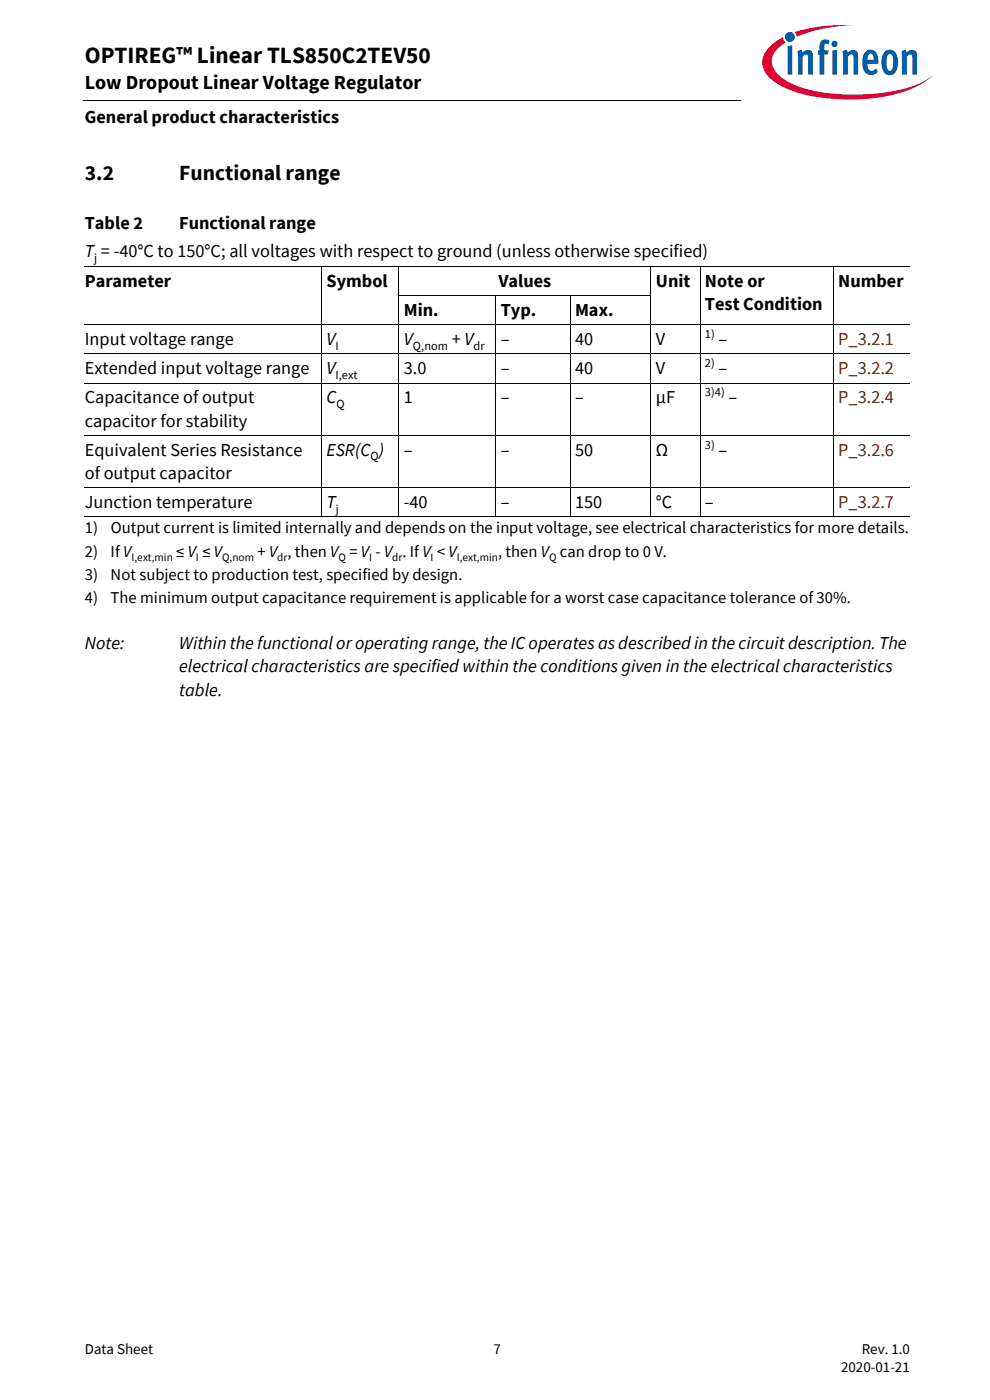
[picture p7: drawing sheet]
<svg xmlns="http://www.w3.org/2000/svg" width="210mm" height="297mm" viewBox="0 0 210 297" stroke-linecap="round" stroke-linejoin="round" font-family="sans-serif">
<defs><g id="words">
<text font-size="4.9" x="18" y="13.4">OPTIREG™ Linear TLS850C2TEV50</text>
<g font-size="4.6">
<text x="18" y="38.1">3.2</text>
<text x="38" y="38.1">Functional range</text>
</g>
<text font-size="4.2" x="18" y="19">Low Dropout Linear Voltage Regulator</text>
<g font-size="3.9">
<text x="18" y="26.2">General product characteristics</text>
<text x="18" y="48.5">Table 2</text>
<text x="38" y="48.5">Functional range</text>
<text x="18" y="54.5">T = -40°C to 150°C; all voltages with respect to ground (unless otherwise specified)</text>
<text x="18" y="60.9">Parameter</text>
<text x="69.3" y="60.9">Symbol</text>
<text x="105.7" y="60.9">Values</text>
<text x="139.1" y="60.9">Unit</text>
<text x="149.5" y="60.9">Note or</text>
<text x="149.5" y="65.8">Test Condition</text>
<text x="177.8" y="60.9">Number</text>
<text x="85.7" y="67.1">Min.</text>
<text x="106.2" y="67.1">Typ.</text>
<text x="122" y="67.1">Max.</text>
<text x="18" y="73.2">Input voltage range</text>
<text x="69.3" y="73.2">V</text>
<text x="85.7" y="73.2">V</text>
<text x="95.8" y="73.2">+ V</text>
<text x="106.2" y="73.2">–</text>
<text x="122" y="73.2">40</text>
<text x="139.1" y="73.2">V</text>
<text x="152.4" y="73.2">–</text>
<text x="18" y="79.4">Extended input voltage range</text>
<text x="69.3" y="79.4">V</text>
<text x="85.7" y="79.4">3.0</text>
<text x="106.2" y="79.4">–</text>
<text x="122" y="79.4">40</text>
<text x="139.1" y="79.4">V</text>
<text x="152.4" y="79.4">–</text>
<text x="18" y="85.6">Capacitance of output</text>
<text x="69.3" y="85.6">C</text>
<text x="85.7" y="85.6">1</text>
<text x="106.2" y="85.6">–</text>
<text x="122" y="85.6">–</text>
<text x="139.1" y="85.6">µF</text>
<text x="154.5" y="85.6">–</text>
<text x="18" y="90.5">capacitor for stability</text>
<text x="18" y="96.7">Equivalent Series Resistance</text>
<text x="18" y="101.6">of output capacitor</text>
<text x="69.3" y="96.7">ESR(C )</text>
<text x="85.7" y="96.7">–</text>
<text x="106.2" y="96.7">–</text>
<text x="122" y="96.7">50</text>
<text x="139.1" y="96.7">Ω</text>
<text x="152.4" y="96.7">–</text>
<text x="18" y="107.8">Junction temperature</text>
<text x="69.3" y="107.8">T</text>
<text x="85.7" y="107.8">-40</text>
<text x="106.2" y="107.8">–</text>
<text x="122" y="107.8">150</text>
<text x="139.1" y="107.8">°C</text>
<text x="149.5" y="107.8">–</text>
<text x="18" y="137.7">Note:</text>
<text x="38" y="137.7">Within the functional or operating range, the IC operates as described in the circuit description. The</text>
<text x="38" y="142.6">electrical characteristics are specified within the conditions given in the electrical characteristics</text>
<text x="38" y="147.6">table.</text>
</g>
<g font-size="3.9" fill="#802600">
<text x="177.8" y="73.2">P_3.2.1</text>
<text x="177.8" y="79.4">P_3.2.2</text>
<text x="177.8" y="85.6">P_3.2.4</text>
<text x="177.8" y="96.7">P_3.2.6</text>
<text x="177.8" y="107.8">P_3.2.7</text>
</g>
<g font-size="3.5">
<text x="18" y="113.1">1)</text>
<text x="23.5" y="113.1">Output current is limited internally and depends on the input voltage, see electrical characteristics for more details.</text>
<text x="18" y="118.1">2)</text>
<text x="23.5" y="118.1">If V</text>
<text x="37.4" y="118.1">≤ V ≤ V</text>
<text x="54.6" y="118.1">+ V , then V = V - V . If V &lt; V</text>
<text x="105.7" y="118.1">, then V can drop to 0 V.</text>
<text x="18" y="123">3)</text>
<text x="23.5" y="123">Not subject to production test, specified by design.</text>
<text x="18" y="128">4)</text>
<text x="23.5" y="128">The minimum output capacitance requirement is applicable for a worst case capacitance tolerance of 30%.</text>
</g>
<g font-size="3.2">
<text x="18" y="287.3">Data Sheet</text>
<text x="104.7" y="287.3">7</text>
<text x="182.8" y="287.3">Rev. 1.0</text>
<text x="178.4" y="291.2">2020-01-21</text>
</g>
<g font-size="2.6">
<text x="20" y="55.5">j</text>
<text x="149.5" y="71.7">1)</text>
<text x="71.2" y="74.2">I</text>
<text x="87.6" y="74.2">Q,nom</text>
<text x="100.5" y="74.2">dr</text>
<text x="149.5" y="77.9">2)</text>
<text x="71.2" y="80.4">I,ext</text>
<text x="71.4" y="86.6">Q</text>
<text x="149.5" y="84">3)4)</text>
<text x="149.5" y="95.1">3)</text>
<text x="78.6" y="97.7">Q</text>
<text x="71.2" y="108.8">j</text>
</g>
<g font-size="2.4">
<text x="27.9" y="119">I,ext,min</text>
<text x="41.6" y="119">I</text>
<text x="47.1" y="119">Q,nom</text>
<text x="58.8" y="119">dr</text>
<text x="71.8" y="119">Q</text>
<text x="78.3" y="119">I</text>
<text x="83.2" y="119">dr</text>
<text x="91.3" y="119">I</text>
<text x="96.9" y="119">I,ext,min</text>
<text x="116.5" y="119">Q</text>
</g>
</g></defs>
<path d="M17.7 21.3l.1 .1z" fill="#000"/>
<path d="M17.8 21.4h140.5" fill="none" stroke="#000" stroke-width=".21"/>
<path d="M157.3 5.1h42.7v21.5h-42.7z" fill="#fff"/>
<path d="M168.6 6.8l.4 1 1.4-.5a31.9 31.9 0 0 1 10.7-1.9 32.2 32.2 0 0 0-12.5 1.4zM163.4 9.8a4.3 4.3 0 0 0 0 6.9 21.8 21.8 0 0 0 11.7 4.1 38.5 38.5 0 0 0 18.7-2.1 14.3 14.3 0 0 0 4.2-2.8 18.4 18.4 0 0 1-8.8 3.5 40.4 40.4 0 0 1-20.2-1.2l-1.6-.7a6.4 6.4 0 0 1-3.7-4.4 5.1 5.1 0 0 1 2.9-4.1l-.3-.3-.2-.8-1 .5z" fill-rule="evenodd" fill="#e30034"/>
<path d="M166.5 7.8a1.06 1.06 0 0 0 2.1 0 1.06 1.06 0 0 0-2.1 0zM167.1 9.8v6h.9v-6.2zM169.1 10.8l.2 1.3v3.7h.9v-3.8l.7-.4h.3l.2 .3v3.9h1v-3.9a1.21 1.21 0 0 0-.8-1.3 1.21 1.21 0 0 0-1.4 .5l-.1-.6zM174.3 8.6a2.41 2.41 0 0 0-.5 2.1h-.3v.9h.3v4.2h1v-4.2h.8l.2-.9h-1v-.9a.49 .49 0 0 1 .3-.6 .49 .49 0 0 1 .6 .2l.3-.7a1.45 1.45 0 0 0-1.7-.1zM176.5 10.7v5.1h1v-5.2zM176.3 9.3a.7 .7 0 0 0 1.4 0 .7 .7 0 0 0-1.4 0zM178.7 10.8l.1 5h1v-3.8a.64 .64 0 0 1 .5-.5 .64 .64 0 0 1 .7 .4v3.9h1v-3.9a1.22 1.22 0 0 0-.8-1.3 1.22 1.22 0 0 0-1.4 .5l-.2-.6zM183.7 10.8a3.9 3.9 0 0 0-.1 4.7 1.76 1.76 0 0 0 2.6-.3l-.4-.7a.99 .99 0 0 1-1.6 .1l-.2-1.1h2.3v-.2a2.3 2.3 0 0 0-1.5-2.8h-.5zM184.2 11.7a.65 .65 0 0 1 .9-.2 .65 .65 0 0 1 .2 .9v.3h-1.3zM187.7 10.9a3.9 3.9 0 0 0 .1 4.8 1.68 1.68 0 0 0 2.6-1.5 3.8 3.8 0 0 0-.7-3.3 1.59 1.59 0 0 0-2 0zM188.4 11.6l.2-.1a.86 .86 0 0 1 .8 1.2v.7a1.26 1.26 0 0 1-.6 1.7 2.12 2.12 0 0 1-.7-2.4l.1-.9zM191.2 10.8l.1 5h1v-3.8l.7-.4h.3l.2 .3v3.9h1v-4.2a1.08 1.08 0 0 0-.6-1 1.08 1.08 0 0 0-1.3 .2l-.4 .3v-.6z" fill-rule="evenodd" fill="#005da9"/>
<g fill="none" stroke="#000" stroke-width=".21">
<path d="M18 56.6h175M68.2 56.5v53.2M84.6 56.5v53.2M138.1 56.5v53.2M148.5 56.5v53.2M176.8 56.5v53.2M18 68.9h175M18 75.1h175M84.5 62.7h53.6M105.1 62.7v47M120.9 62.7v47M18 81.3h175"/>
<path d="M18 92.4h175M18 103.5h175M18 109.6h175"/>
</g>
<use href="#words"/>
</svg>
